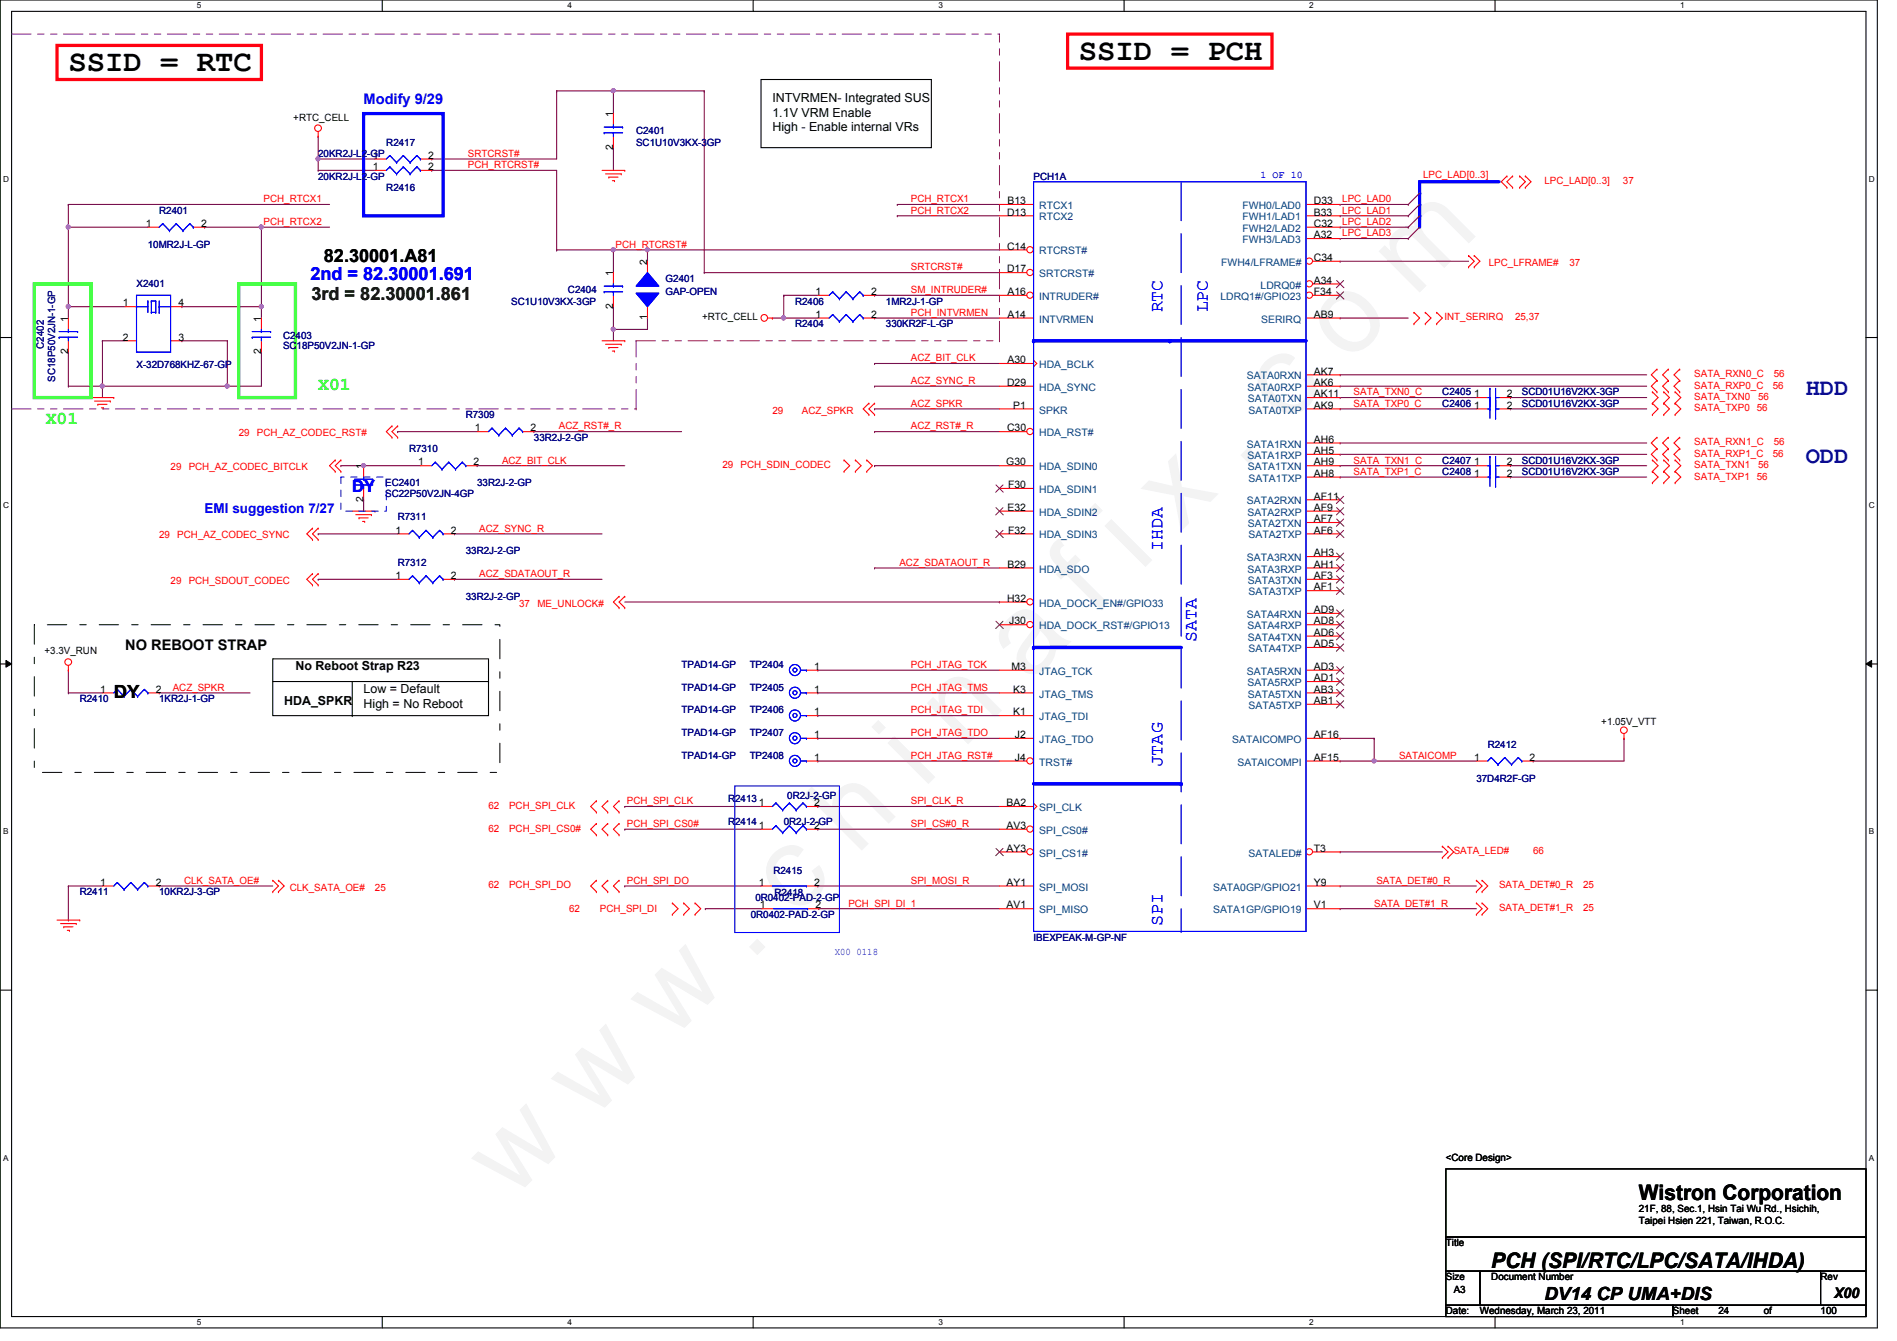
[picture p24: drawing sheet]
<svg xmlns="http://www.w3.org/2000/svg" width="297mm" height="210mm" viewBox="0 0 297 210" stroke-linecap="round" stroke-linejoin="round" font-family="sans-serif">
<defs><g id="words">
<text font-size="17.6" fill="#f0f" x="80.1" y="188" transform="rotate(-45 80.1 188)">w w w . c h i n a f i x . c o m</text>
<g font-size="4.8">
<text x="10.7" y="11.1">SSID = RTC</text>
<text x="168.9" y="9.4">SSID = PCH</text>
</g>
<g font-size="3.7" fill="#0000a0">
<text x="282.7" y="61.8">HDD</text>
<text x="282.7" y="72.5">ODD</text>
</g>
<g font-size="3.3">
<text x="256.6" y="187.9">Wistron Corporation</text>
<text x="233.5" y="198.5">PCH (SPI/RTC/LPC/SATA/IHDA)</text>
</g>
<g font-size="2.8">
<text x="50.7" y="41">82.30001.A81</text>
<text x="17.8" y="109.3">DY</text>
<text x="241.8" y="203.5">DV14 CP UMA+DIS</text>
</g>
<g font-size="2.8" fill="#00f">
<text x="48.6" y="43.9">2nd = 82.30001.691</text>
<text x="182" y="48.9" transform="rotate(-90 182 48.9)">RTC</text>
<text x="189.1" y="48.9" transform="rotate(-90 189.1 48.9)">LPC</text>
<text x="182" y="86.2" transform="rotate(-90 182 86.2)">IHDA</text>
<text x="187.4" y="100.5" transform="rotate(-90 187.4 100.5)">SATA</text>
<text x="182" y="120" transform="rotate(-90 182 120)">JTAG</text>
<text x="182" y="144.9" transform="rotate(-90 182 144.9)">SPI</text>
</g>
<text font-size="2.8" fill="#004000" x="48.8" y="46.9">3rd = 82.30001.861</text>
<g font-size="2.8" fill="#0f0">
<text x="49.8" y="61">X01</text>
<text x="7.2" y="66.4">X01</text>
</g>
<text font-size="2.6" fill="#00f" x="55.2" y="77.1">DY</text>
<text font-size="2.3" fill="#00f" x="56.9" y="16.3">Modify 9/29</text>
<g font-size="2.3">
<text x="19.6" y="101.7">NO REBOOT STRAP</text>
<text x="287.2" y="203.2">X00</text>
</g>
<text font-size="2.1" fill="#00f" x="32" y="80.2">EMI suggestion 7/27</text>
<g font-size="1.9">
<text x="120.9" y="16">INTVRMEN- Integrated SUS</text>
<text x="120.9" y="18.3">1.1V VRM Enable</text>
<text x="120.9" y="20.6">High - Enable internal VRs</text>
<text x="46.3" y="104.9">No Reboot Strap R23</text>
<text x="44.5" y="110.3">HDA_SPKR</text>
<text x="56.9" y="108.5">Low = Default</text>
<text x="56.9" y="110.7">High = No Reboot</text>
</g>
<g font-size="1.6">
<text x="45.9" y="18.9">+RTC_CELL</text>
<text x="96" y="23.5" transform="rotate(-90 96 23.5)">2</text>
<text x="96" y="18.3" transform="rotate(-90 96 18.3)">1</text>
<text x="58.4" y="26.6">1</text>
<text x="58.4" y="24.8">1</text>
<text x="67.1" y="26.6">2</text>
<text x="67.1" y="24.8">2</text>
<text x="22.8" y="35.5">1</text>
<text x="31.5" y="35.5">2</text>
<text x="157.7" y="33.7">D13</text>
<text x="157.8" y="32">B13</text>
<text x="205.7" y="32">D33</text>
<text x="205.7" y="33.7">B33</text>
<text x="205.7" y="35.5">C32</text>
<text x="101.3" y="41.4" transform="rotate(-90 101.3 41.4)">2</text>
<text x="157.7" y="39.1">C14</text>
<text x="205.7" y="37.3">A32</text>
<text x="205.7" y="40.9">C34</text>
<text x="19.3" y="48">1</text>
<text x="27.9" y="48">4</text>
<text x="96" y="43.2" transform="rotate(-90 96 43.2)">1</text>
<text x="127.7" y="46.2">1</text>
<text x="136.4" y="46.2">2</text>
<text x="157.7" y="42.6">D17</text>
<text x="157.8" y="46.2">A16</text>
<text x="205.7" y="46.2">F34</text>
<text x="205.7" y="44.4">A34</text>
<text x="10.7" y="50.3" transform="rotate(-90 10.7 50.3)">1</text>
<text x="19.3" y="53.3">2</text>
<text x="27.9" y="53.3">3</text>
<text x="40.9" y="50.3" transform="rotate(-90 40.9 50.3)">1</text>
<text x="96" y="48.3" transform="rotate(-90 96 48.3)">2</text>
<text x="101.3" y="50.1" transform="rotate(-90 101.3 50.1)">1</text>
<text x="109.9" y="50.2">+RTC_CELL</text>
<text x="127.7" y="49.7">1</text>
<text x="136.4" y="49.7">2</text>
<text x="157.8" y="49.7">A14</text>
<text x="205.7" y="49.7">AB9</text>
<text x="10.7" y="55.5" transform="rotate(-90 10.7 55.5)">2</text>
<text x="40.9" y="55.5" transform="rotate(-90 40.9 55.5)">2</text>
<text x="157.8" y="56.9">A30</text>
<text x="205.7" y="58.6">AK7</text>
<text x="157.7" y="60.4">D29</text>
<text x="158.7" y="64">P1</text>
<text x="205.7" y="60.4">AK6</text>
<text x="205.7" y="62.2">AK11</text>
<text x="205.7" y="64">AK9</text>
<text x="230.8" y="62.2">1</text>
<text x="230.8" y="64">1</text>
<text x="236" y="62.2">2</text>
<text x="236" y="64">2</text>
<text x="74.4" y="67.5">1</text>
<text x="83.1" y="67.5">2</text>
<text x="157.7" y="67.5">C30</text>
<text x="205.7" y="69.3">AH6</text>
<text x="205.7" y="71.1">AH5</text>
<text x="56.9" y="73.4" transform="rotate(-90 56.9 73.4)">1</text>
<text x="65.5" y="72.9">1</text>
<text x="74.2" y="72.9">2</text>
<text x="157.6" y="72.9">G30</text>
<text x="157.9" y="76.4">F30</text>
<text x="205.7" y="72.9">AH9</text>
<text x="205.7" y="74.6">AH8</text>
<text x="230.8" y="74.6">1</text>
<text x="230.8" y="72.9">1</text>
<text x="236" y="74.6">2</text>
<text x="236" y="72.9">2</text>
<text x="56.9" y="78.6" transform="rotate(-90 56.9 78.6)">2</text>
<text x="61.9" y="83.5">1</text>
<text x="70.6" y="83.5">2</text>
<text x="157.8" y="80">E32</text>
<text x="157.9" y="83.5">F32</text>
<text x="205.7" y="78.2">AF11</text>
<text x="205.7" y="80">AF9</text>
<text x="205.7" y="81.7">AF7</text>
<text x="205.7" y="83.5">AF6</text>
<text x="157.8" y="88.9">B29</text>
<text x="205.7" y="87.1">AH3</text>
<text x="205.7" y="88.9">AH1</text>
<text x="61.9" y="90.6">1</text>
<text x="70.6" y="90.6">2</text>
<text x="157.7" y="94.2">H32</text>
<text x="205.7" y="90.6">AF3</text>
<text x="205.7" y="92.4">AF1</text>
<text x="205.7" y="96">AD9</text>
<text x="158" y="97.7">J30</text>
<text x="205.7" y="97.7">AD8</text>
<text x="205.7" y="99.5">AD6</text>
<text x="205.7" y="101.3">AD5</text>
<text x="7" y="102.4">+3.3V_RUN</text>
<text x="127.5" y="104.9">1</text>
<text x="158.4" y="104.9">M3</text>
<text x="205.7" y="104.9">AD3</text>
<text x="205.7" y="106.6">AD1</text>
<text x="15.7" y="108.4">1</text>
<text x="24.4" y="108.4">2</text>
<text x="127.5" y="112">1</text>
<text x="127.5" y="108.4">1</text>
<text x="158.7" y="108.4">K3</text>
<text x="158.7" y="112">K1</text>
<text x="205.7" y="108.4">AB3</text>
<text x="205.7" y="110.2">AB1</text>
<text x="250.7" y="113.5">+1.05V_VTT</text>
<text x="127.5" y="115.5">1</text>
<text x="127.5" y="119.1">1</text>
<text x="158.9" y="115.5">J2</text>
<text x="158.9" y="119.1">J4</text>
<text x="205.7" y="119.1">AF15</text>
<text x="205.7" y="115.5">AF16</text>
<text x="230.8" y="119.1">1</text>
<text x="239.5" y="119.1">2</text>
<text x="118.8" y="129.8">1</text>
<text x="118.8" y="126.2">1</text>
<text x="127.5" y="129.8">2</text>
<text x="127.5" y="126.2">2</text>
<text x="157.6" y="126.2">BA2</text>
<text x="157.6" y="129.8">AV3</text>
<text x="157.6" y="133.3">AY3</text>
<text x="205.7" y="133.3">T3</text>
<text x="15.7" y="138.6">1</text>
<text x="24.4" y="138.6">2</text>
<text x="118.8" y="138.6">1</text>
<text x="119" y="142.2">1</text>
<text x="127.5" y="138.6">2</text>
<text x="127.7" y="142.2">2</text>
<text x="157.6" y="138.6">AY1</text>
<text x="157.6" y="142.2">AV1</text>
<text x="205.7" y="138.6">Y9</text>
<text x="205.7" y="142.2">V1</text>
<text x="226.4" y="181.7">&lt;Core Design&gt;</text>
<text x="256.6" y="189.7">21F, 88, Sec.1, Hsin Tai Wu Rd., Hsichih,</text>
<text x="256.6" y="191.6">Taipei Hsien 221, Taiwan, R.O.C.</text>
<text x="226.4" y="195.1">Title</text>
<text x="226.4" y="200.4">Size</text>
<text x="227.6" y="202.4">A3</text>
<text x="233.5" y="200.4">Document Number</text>
<text x="285.1" y="200.4">Rev</text>
<text x="226.4" y="205.7">Date:</text>
<text x="231.7" y="205.7">Wednesday, March 23, 2011</text>
<text x="262" y="205.7">Sheet</text>
<text x="269.1" y="205.7">24</text>
<text x="276.2" y="205.7">of</text>
<text x="285.1" y="205.7">100</text>
</g>
<g font-size="1.6" fill="#000080">
<text x="60.5" y="22.8">R2417</text>
<text x="99.6" y="21">C2401</text>
<text x="99.6" y="22.8">SC1U10V3KX-3GP</text>
<text x="49.8" y="28.1">20KR2J-L2-GP</text>
<text x="49.8" y="24.6">20KR2J-L2-GP</text>
<text x="60.5" y="29.9">R2416</text>
<text x="161.8" y="28.1">PCH1A</text>
<text x="24.9" y="33.4">R2401</text>
<text x="23.2" y="38.8">10MR2J-L-GP</text>
<text x="21.4" y="45">X2401</text>
<text x="80" y="47.7">SC1U10V3KX-3GP</text>
<text x="88.9" y="45.9">C2404</text>
<text x="104.2" y="44.1">G2401</text>
<text x="104.2" y="46.2">GAP-OPEN</text>
<text x="124.5" y="47.7">R2406</text>
<text x="138.7" y="47.7">1MR2J-1-GP</text>
<text x="44.3" y="53">C2403</text>
<text x="124.5" y="51.2">R2404</text>
<text x="138.7" y="51.2">330KR2F-L-GP</text>
<text x="6.9" y="54.6" transform="rotate(-90 6.9 54.6)">C2402</text>
<text x="8.6" y="59.7" transform="rotate(-90 8.6 59.7)">SC18P50V2JN-1-GP</text>
<text x="21.4" y="57.6">X-32D768KHZ-67-GP</text>
<text x="44.3" y="54.6">SC18P50V2JN-1-GP</text>
<text x="72.9" y="65.4">R7309</text>
<text x="225.8" y="61.9">C2405</text>
<text x="225.8" y="63.7">C2406</text>
<text x="238.3" y="61.9">SCD01U16V2KX-3GP</text>
<text x="238.3" y="63.7">SCD01U16V2KX-3GP</text>
<text x="64" y="70.8">R7310</text>
<text x="83.6" y="69">33R2J-2-GP</text>
<text x="60.3" y="76.1">EC2401</text>
<text x="60.3" y="77.7">SC22P50V2JN-4GP</text>
<text x="74.7" y="76.1">33R2J-2-GP</text>
<text x="225.8" y="74.3">C2408</text>
<text x="225.8" y="72.6">C2407</text>
<text x="238.3" y="74.3">SCD01U16V2KX-3GP</text>
<text x="238.3" y="72.6">SCD01U16V2KX-3GP</text>
<text x="62.3" y="81.4">R7311</text>
<text x="62.3" y="88.6">R7312</text>
<text x="72.9" y="86.8">33R2J-2-GP</text>
<text x="72.9" y="93.9">33R2J-2-GP</text>
<text x="106.7" y="104.6">TPAD14-GP</text>
<text x="117.4" y="104.6">TP2404</text>
<text x="12.5" y="109.9">R2410</text>
<text x="24.9" y="109.9">1KR2J-1-GP</text>
<text x="106.7" y="111.7">TPAD14-GP</text>
<text x="106.7" y="108.1">TPAD14-GP</text>
<text x="117.4" y="111.7">TP2406</text>
<text x="117.4" y="108.1">TP2405</text>
<text x="106.7" y="115.2">TPAD14-GP</text>
<text x="106.7" y="118.8">TPAD14-GP</text>
<text x="117.4" y="115.2">TP2407</text>
<text x="117.4" y="118.8">TP2408</text>
<text x="233" y="117">R2412</text>
<text x="114" y="125.6">R2413</text>
<text x="123.3" y="125">0R2J-2-GP</text>
<text x="231.2" y="122.3">37D4R2F-GP</text>
<text x="114" y="129.1">R2414</text>
<text x="122.7" y="129.1">0R2J-2-GP</text>
<text x="121.1" y="136.7">R2415</text>
<text x="12.5" y="140.1">R2411</text>
<text x="24.9" y="140.1">10KR2J-3-GP</text>
<text x="117.6" y="143.7">0R0402-PAD-2-GP</text>
<text x="118.3" y="141">0R0402-PAD-2-GP</text>
<text x="121.3" y="140.3">R2418</text>
<text x="161.8" y="147.2">IBEXPEAK-M-GP-NF</text>
</g>
<g font-size="1.6" fill="#f00">
<text x="73.3" y="24.6">SRTCRST#</text>
<text x="73.3" y="26.3">PCH_RTCRST#</text>
<text x="222.8" y="27.9">LPC_LAD[0..3]</text>
<text x="241.8" y="28.8">LPC_LAD[0..3]</text>
<text x="254.1" y="28.8">37</text>
<text x="41.3" y="35.2">PCH_RTCX2</text>
<text x="41.3" y="31.7">PCH_RTCX1</text>
<text x="142.6" y="33.4">PCH_RTCX2</text>
<text x="142.6" y="31.7">PCH_RTCX1</text>
<text x="210.2" y="31.7">LPC_LAD0</text>
<text x="210.2" y="33.4">LPC_LAD1</text>
<text x="210.2" y="35.2">LPC_LAD2</text>
<text x="96.4" y="38.8">PCH_RTCRST#</text>
<text x="210.2" y="37">LPC_LAD3</text>
<text x="233.1" y="41.6">LPC_LFRAME#</text>
<text x="245.7" y="41.6">37</text>
<text x="142.6" y="45.9">SM_INTRUDER#</text>
<text x="142.6" y="42.3">SRTCRST#</text>
<text x="142.6" y="49.4">PCH_INTVRMEN</text>
<text x="226.2" y="50.2">INT_SERIRQ</text>
<text x="237.2" y="50.2">25,37</text>
<text x="142.6" y="56.6">ACZ_BIT_CLK</text>
<text x="265.3" y="59.1">SATA_RXN0_C</text>
<text x="277.7" y="59.1">56</text>
<text x="120.9" y="64.7">29</text>
<text x="125.6" y="64.7">ACZ_SPKR</text>
<text x="142.6" y="63.7">ACZ_SPKR</text>
<text x="142.6" y="60.1">ACZ_SYNC_R</text>
<text x="212" y="61.9">SATA_TXN0_C</text>
<text x="212" y="63.7">SATA_TXP0_C</text>
<text x="265.3" y="60.8">SATA_RXP0_C</text>
<text x="265.3" y="62.6">SATA_TXN0</text>
<text x="265.3" y="64.4">SATA_TXP0 56</text>
<text x="275.3" y="62.6">56</text>
<text x="277.6" y="60.8">56</text>
<text x="37.4" y="68.3">29</text>
<text x="40.2" y="68.3">PCH_AZ_CODEC_RST#</text>
<text x="87.5" y="67.2">ACZ_RST#_R</text>
<text x="142.6" y="67.2">ACZ_RST#_R</text>
<text x="265.3" y="69.7">SATA_RXN1_C</text>
<text x="265.3" y="71.5">SATA_RXP1_C</text>
<text x="277.6" y="71.5">56</text>
<text x="277.7" y="69.7">56</text>
<text x="26.7" y="73.6">29</text>
<text x="29.5" y="73.6">PCH_AZ_CODEC_BITCLK</text>
<text x="78.6" y="72.6">ACZ_BIT_CLK</text>
<text x="113.1" y="73.3">29</text>
<text x="115.9" y="73.3">PCH_SDIN_CODEC</text>
<text x="212" y="72.6">SATA_TXN1_C</text>
<text x="212" y="74.3">SATA_TXP1_C</text>
<text x="265.3" y="73.3">SATA_TXN1</text>
<text x="265.3" y="75.1">SATA_TXP1 56</text>
<text x="275.3" y="73.3">56</text>
<text x="75.1" y="83.2">ACZ_SYNC_R</text>
<text x="24.9" y="84.3">29</text>
<text x="27.8" y="84.3">PCH_AZ_CODEC_SYNC</text>
<text x="140.8" y="88.6">ACZ_SDATAOUT_R</text>
<text x="26.7" y="91.4">29</text>
<text x="29.5" y="91.4">PCH_SDOUT_CODEC</text>
<text x="75.1" y="90.3">ACZ_SDATAOUT_R</text>
<text x="81.3" y="95">37</text>
<text x="84.2" y="95">ME_UNLOCK#</text>
<text x="142.6" y="104.6">PCH_JTAG_TCK</text>
<text x="27" y="108.1">ACZ_SPKR</text>
<text x="142.6" y="108.1">PCH_JTAG_TMS</text>
<text x="142.6" y="111.7">PCH_JTAG_TDI</text>
<text x="142.6" y="115.2">PCH_JTAG_TDO</text>
<text x="142.6" y="118.8">PCH_JTAG_RST#</text>
<text x="219.1" y="118.8">SATAICOMP</text>
<text x="98.2" y="125.9">PCH_SPI_CLK</text>
<text x="142.6" y="125.9">SPI_CLK_R</text>
<text x="76.5" y="130.2">62</text>
<text x="76.5" y="126.6">62</text>
<text x="79.7" y="130.2">PCH_SPI_CS0#</text>
<text x="79.7" y="126.6">PCH_SPI_CLK</text>
<text x="98.2" y="129.5">PCH_SPI_CS0#</text>
<text x="142.6" y="129.5">SPI_CS#0_R</text>
<text x="227.6" y="133.7">SATA_LED#</text>
<text x="240.1" y="133.7">66</text>
<text x="28.8" y="138.3">CLK_SATA_OE#</text>
<text x="45.4" y="139.4">CLK_SATA_OE#</text>
<text x="58.7" y="139.4">25</text>
<text x="76.5" y="139.1">62</text>
<text x="79.7" y="139.1">PCH_SPI_DO</text>
<text x="89.1" y="142.8">62</text>
<text x="93.9" y="142.8">PCH_SPI_DI</text>
<text x="98.2" y="138.3">PCH_SPI_DO</text>
<text x="132.8" y="141.9">PCH_SPI_DI_1</text>
<text x="142.6" y="138.3">SPI_MOSI_R</text>
<text x="215.2" y="141.9">SATA_DET#1_R</text>
<text x="215.5" y="138.3">SATA_DET#0_R</text>
<text x="234.7" y="142.6">SATA_DET#1_R</text>
<text x="234.7" y="139.1">SATA_DET#0_R</text>
<text x="247.9" y="142.6">25</text>
<text x="247.9" y="139.1">25</text>
</g>
<g font-size="1.6" fill="#00f">
<text x="197.4" y="27.9">1 OF 10</text>
<text x="130.7" y="149.5">X00 0118</text>
</g>
<g font-size="1.6" fill="#004080">
<text x="162.7" y="32.7">RTCX1</text>
<text x="162.7" y="34.5">RTCX2</text>
<text x="194.6" y="32.7">FWH0/LAD0</text>
<text x="194.6" y="34.5">FWH1/LAD1</text>
<text x="162.7" y="39.8">RTCRST#</text>
<text x="191.2" y="41.6">FWH4/LFRAME#</text>
<text x="194.6" y="36.3">FWH2/LAD2</text>
<text x="194.6" y="38.1">FWH3/LAD3</text>
<text x="162.7" y="46.9">INTRUDER#</text>
<text x="162.7" y="43.4">SRTCRST#</text>
<text x="191.1" y="46.9">LDRQ1#/GPIO23</text>
<text x="197.4" y="45.2">LDRQ0#</text>
<text x="162.7" y="50.5">INTVRMEN</text>
<text x="197.5" y="50.5">SERIRQ</text>
<text x="162.7" y="57.6">HDA_BCLK</text>
<text x="195.2" y="59.4">SATA0RXN</text>
<text x="162.7" y="61.2">HDA_SYNC</text>
<text x="162.7" y="64.7">SPKR</text>
<text x="195.3" y="61.2">SATA0RXP</text>
<text x="195.4" y="62.9">SATA0TXN</text>
<text x="195.5" y="64.7">SATA0TXP</text>
<text x="162.7" y="68.3">HDA_RST#</text>
<text x="195.2" y="70.1">SATA1RXN</text>
<text x="195.3" y="71.8">SATA1RXP</text>
<text x="162.7" y="73.6">HDA_SDIN0</text>
<text x="162.7" y="77.2">HDA_SDIN1</text>
<text x="195.4" y="73.6">SATA1TXN</text>
<text x="195.5" y="75.4">SATA1TXP</text>
<text x="162.7" y="80.7">HDA_SDIN2</text>
<text x="195.2" y="79">SATA2RXN</text>
<text x="195.3" y="80.7">SATA2RXP</text>
<text x="195.4" y="82.5">SATA2TXN</text>
<text x="162.7" y="89.6">HDA_SDO</text>
<text x="162.7" y="84.3">HDA_SDIN3</text>
<text x="195.2" y="87.8">SATA3RXN</text>
<text x="195.3" y="89.6">SATA3RXP</text>
<text x="195.5" y="84.3">SATA2TXP</text>
<text x="162.7" y="95">HDA_DOCK_EN#/GPIO33</text>
<text x="195.4" y="91.4">SATA3TXN</text>
<text x="195.5" y="93.2">SATA3TXP</text>
<text x="162.7" y="98.5">HDA_DOCK_RST#/GPIO13</text>
<text x="195.2" y="96.7">SATA4RXN</text>
<text x="195.3" y="98.5">SATA4RXP</text>
<text x="195.4" y="100.3">SATA4TXN</text>
<text x="162.7" y="105.6">JTAG_TCK</text>
<text x="195.2" y="105.6">SATA5RXN</text>
<text x="195.3" y="107.4">SATA5RXP</text>
<text x="195.5" y="102.1">SATA4TXP</text>
<text x="162.7" y="109.2">JTAG_TMS</text>
<text x="162.7" y="112.7">JTAG_TDI</text>
<text x="195.4" y="109.2">SATA5TXN</text>
<text x="195.5" y="111">SATA5TXP</text>
<text x="162.7" y="116.3">JTAG_TDO</text>
<text x="162.7" y="119.8">TRST#</text>
<text x="193" y="116.3">SATAICOMPO</text>
<text x="193.8" y="119.8">SATAICOMPI</text>
<text x="162.7" y="127">SPI_CLK</text>
<text x="162.7" y="130.5">SPI_CS0#</text>
<text x="162.7" y="134.1">SPI_CS1#</text>
<text x="195.5" y="134.1">SATALED#</text>
<text x="162.7" y="139.4">SPI_MOSI</text>
<text x="162.7" y="143">SPI_MISO</text>
<text x="189.9" y="139.4">SATA0GP/GPIO21</text>
<text x="189.9" y="143">SATA1GP/GPIO19</text>
</g>
<g font-size="1.3">
<text x="30.8" y="1.3">5</text>
<text x="88.9" y="1.3">4</text>
<text x="146.9" y="1.3">3</text>
<text x="205" y="1.3">2</text>
<text x="263.1" y="1.3">1</text>
<text x=".5" y="28.4">D</text>
<text x="292.6" y="28.4">D</text>
<text x=".5" y="79.5">C</text>
<text x="292.6" y="79.5">C</text>
<text x=".5" y="130.6">B</text>
<text x="292.6" y="130.6">B</text>
<text x=".5" y="181.7">A</text>
<text x="292.6" y="181.7">A</text>
<text x="30.8" y="207.4">5</text>
<text x="88.9" y="207.4">4</text>
<text x="146.9" y="207.4">3</text>
<text x="205" y="207.4">2</text>
<text x="263.1" y="207.4">1</text>
</g>
</g></defs>
<path d="M0 0h294v207.9h-294zM1.8 1.8h290.4v204.3h-290.4z" fill="none" stroke="#000" stroke-width=".17"/>
<g fill="#fff">
<path d="M30.8 .2h.7v1.4h-.7z"/>
<path d="M30.8 206.2h.7v1.4h-.7z"/>
</g>
<path d="M59.9 0v1.8M59.9 206.1v1.8" fill="none" stroke="#000" stroke-width=".17"/>
<g fill="#fff">
<path d="M88.9 .2h.6v1.4h-.6z"/>
<path d="M88.9 206.2h.6v1.4h-.6z"/>
</g>
<path d="M117.9 0v1.8M117.9 206.1v1.8" fill="none" stroke="#000" stroke-width=".17"/>
<g fill="#fff">
<path d="M146.9 .2h.7v1.4h-.7z"/>
<path d="M146.9 206.2h.7v1.4h-.7z"/>
</g>
<path d="M176 0v1.8M176 206.1v1.8" fill="none" stroke="#000" stroke-width=".17"/>
<g fill="#fff">
<path d="M205 .2h.7v1.4h-.7z"/>
<path d="M205 206.2h.7v1.4h-.7z"/>
</g>
<path d="M234.1 0v1.8M234.1 206.1v1.8" fill="none" stroke="#000" stroke-width=".17"/>
<g fill="#fff">
<path d="M263.1 .2h.7v1.4h-.7z"/>
<path d="M263.1 206.2h.7v1.4h-.7z"/>
<path d="M.5 27.3h.9v1.4h-.9z"/>
<path d="M292.6 27.3h.9v1.4h-.9z"/>
<path d="M.5 78.4h.9v1.4h-.9z"/>
<path d="M292.6 78.4h.9v1.4h-.9z"/>
</g>
<path d="M0 52.8h1.8M292.2 52.8h1.8" fill="none" stroke="#000" stroke-width=".17"/>
<g fill="#fff">
<path d="M.5 129.5h.8v1.4h-.8z"/>
<path d="M292.6 129.5h.9v1.4h-.9z"/>
</g>
<path d="M0 103.9h1.8M292.2 103.9h1.8" fill="none" stroke="#000" stroke-width=".17"/>
<path d="M.9 103.4l.9 .5-.9 .5zM292.2 103.9l.9-.5v1z" fill="#000"/>
<path d="M.9 103.4l.9 .5-.9 .5zM292.2 103.9l.9-.5v1z" fill="none" stroke="#000" stroke-width=".16"/>
<g fill="#fff">
<path d="M.5 180.5h.8v1.4h-.8z"/>
<path d="M292.6 180.5h.9v1.4h-.9z"/>
</g>
<path d="M0 155h1.8M292.2 155h1.8" fill="none" stroke="#000" stroke-width=".17"/>
<path d="M10.7 32h.1M10.7 32v3.6M16 53.3h.1M16 53.3v7.2M35.6 53.3h.1M35.6 53.3v7.2h-24.9M40.9 55.1h.1M40.9 55.1v5.4M10.7 60.5h.1M16 60.5h.1" fill="none" stroke="#800040" stroke-width=".17"/>
<circle cx="35.6" cy="60.4" r=".32" fill="#f0f"/>
<circle cx="35.6" cy="60.4" r=".32" fill="none" stroke="#f0f" stroke-width=".17"/>
<circle cx="16" cy="60.4" r=".32" fill="#f0f"/>
<circle cx="16" cy="60.4" r=".32" fill="none" stroke="#f0f" stroke-width=".17"/>
<g fill="none" stroke="#800040" stroke-width=".17">
<path d="M10.7 35.6h.1M10.7 32h.1M10.7 35.6h12.5M10.7 32h40.9M32 35.6h.1M32 35.6h19.6M40.9 35.6h.1M10.7 55.1h.1M10.7 55.1v5.4M40.9 48h.1M40.9 48v1.8M110.3 42.7h46.2"/>
<path d="M16 60.5h.1M16 60.5v1.7M35.6 60.5h.1M35.6 60.5h5.3"/>
</g>
<circle cx="40.9" cy="48" r=".32" fill="#f0f"/>
<circle cx="40.9" cy="48" r=".32" fill="none" stroke="#f0f" stroke-width=".17"/>
<path d="M96.1 14.2h.1M96.1 14.2h14.2M10.7 48h.1M10.7 48v1.8" fill="none" stroke="#800040" stroke-width=".17"/>
<circle cx="10.7" cy="48" r=".32" fill="#f0f"/>
<circle cx="10.7" cy="48" r=".32" fill="none" stroke="#f0f" stroke-width=".17"/>
<path d="M87.2 14.2h.1M87.2 14.2h8.9M96.1 14.2h.1M96.1 14.2v3.6M110.3 14.2h.1M110.3 14.2v28.5M96.1 23.1h.1M96.1 23.1v3.6M101.4 39.1h55.1" fill="none" stroke="#800040" stroke-width=".17"/>
<circle cx="96" cy="14.2" r=".32" fill="#f0f"/>
<circle cx="96" cy="14.2" r=".32" fill="none" stroke="#f0f" stroke-width=".17"/>
<g fill="none" stroke="#800040" stroke-width=".17">
<path d="M40.9 35.6h.1M40.9 35.6v12.4h-12.4M28.5 53.3h.1M28.5 48h.1M28.5 53.3h7.1M209.8 58.7h48M209.8 71.1h48M209.8 69.3h48M209.8 60.5h48M236.5 72.9h21.3M236.5 74.7h21.3M236.5 64h21.3"/>
<path d="M236.5 62.2h21.3M10.7 104.9h.1M10.7 108.5h.1M10.7 108.5h5.3M10.7 104.9v3.6M24.9 108.5h.1M24.9 108.5h14.3M128.1 119.1h28.4M128.1 104.9h28.4M128.1 108.5h28.4M128.1 112h28.4M128.1 115.6h28.4"/>
<path d="M240.1 119.1h.1M254.3 115.6h.1M254.3 115.6v3.5h-14.2M10.7 138.7h.1M10.7 138.7h5.3M128.1 138.7h28.4M128.1 126.2h28.4M128.1 129.8h28.4"/>
</g>
<circle cx="40.9" cy="35.5" r=".32" fill="#f0f"/>
<circle cx="40.9" cy="35.5" r=".32" fill="none" stroke="#f0f" stroke-width=".17"/>
<path d="M10.7 35.6h.1M10.7 35.6v12.4M10.7 48h.1M10.7 48h8.9" fill="none" stroke="#800040" stroke-width=".17"/>
<circle cx="10.7" cy="35.5" r=".32" fill="#f0f"/>
<circle cx="10.7" cy="35.5" r=".32" fill="none" stroke="#f0f" stroke-width=".17"/>
<path d="M16 53.3h.1M16 53.3h3.6M56.9 72.9h.1M56.9 72.9h8.9M97.8 94.2h58.7" fill="none" stroke="#800040" stroke-width=".17"/>
<circle cx="56.9" cy="72.9" r=".32" fill="#f0f"/>
<circle cx="56.9" cy="72.9" r=".32" fill="none" stroke="#f0f" stroke-width=".17"/>
<path d="M49.8 21.3h.1M49.8 26.7h.1M49.8 24.9h.1M49.8 21.3v3.6M49.8 26.7h8.9M49.8 24.9h8.9M62.3 67.6h.1M62.3 67.6h12.4M49.8 90.7h.1M49.8 83.6h.1M49.8 90.7h12.5M49.8 83.6h12.5" fill="none" stroke="#800040" stroke-width=".17"/>
<circle cx="49.8" cy="24.9" r=".32" fill="#f0f"/>
<circle cx="49.8" cy="24.9" r=".32" fill="none" stroke="#f0f" stroke-width=".17"/>
<g fill="none" stroke="#800040" stroke-width=".17">
<path d="M87.2 14.2h.1M87.2 14.2v10.7M49.8 24.9h.1M49.8 24.9v1.8M53.4 72.9h.1M53.4 72.9h3.5M56.9 78.2h.1M56.9 78.2v1.8M10.7 138.7v5.3M24.9 138.7h.1M24.9 138.7h17.8M10.7 144h.1"/>
<path d="M128.2 142.2h28.3"/>
</g>
<g fill="none" stroke="#f00" stroke-width=".17">
<path d="M96.1 17.8v1.8M23.2 35.6h1.7M30.3 35.6h1.7M49.8 21.3h.1M49.8 20.6v.7M58.7 26.7h1.8M58.7 24.9h1.8M65.8 26.7h1.8M65.8 24.9h1.8M96.1 21.3v1.8M238 27.6h.1M238 29.3h.1"/>
<path d="M238 27.6l.8 .8-.8 .9M238.8 29.3h.1M238.8 27.6h.1M238.8 27.6l.9 .8-.9 .9M10.7 49.8v1.8M10.7 53.3v1.8M19.6 48h1.8M19.6 53.3h1.8M26.7 48h1.8M26.7 53.3h1.8M40.9 49.8v1.8M40.9 53.3v1.8"/>
<path d="M259.5 59.6h.1M259.5 57.8h.1M259.5 59.6l-.9 .9 .9 .8M259.5 57.8l-.9 .9 .9 .9M261.2 57.8h.1M261.2 59.6h.1M261.2 57.8l-.9 .9 .9 .9M261.2 59.6l-.9 .9 .9 .8M263 59.6h.1M263 57.8h.1M263 59.6l-.9 .9 .9 .8M263 57.8l-.9 .9 .9 .9"/>
<path d="M14.3 62.2h3.5M14.8 62.8h2.5M15.3 63.3h.1M15.3 63.3h1.5M15.9 63.8h.3M16.2 63.8h.1M17.3 62.8h.1M17.8 62.2h.1M52.5 72h.1M52.5 73.8h.1M52.5 72l-.9 .9 .9 .9M53.4 72h.1"/>
<path d="M53.4 73.8h.1M53.4 72l-.9 .9 .9 .9M56.9 72.9v1.8M56.9 76.5v1.7M61.4 66.7h.1M61.4 68.5h.1M61.4 66.7l-.9 .9 .9 .9M62.3 66.7h.1M62.3 68.5h.1M62.3 66.7l-.9 .9 .9 .9M65.8 72.9h1.8M258.7 73.8h.1"/>
<path d="M258.7 72h.1M258.7 75.6h.1M258.7 63.1h.1M258.7 61.3h.1M258.7 64.9h.1M258.7 73.8l.9 .9-.9 .9M258.7 72l.9 .9-.9 .9M258.7 63.1l.9 .9-.9 .9M258.7 61.3l.9 .9-.9 .9M259.5 70.2h.1M259.5 68.5h.1M259.5 72h.1"/>
<path d="M259.5 61.3h.1M259.5 70.2l-.9 .9 .9 .9M259.5 68.5l-.9 .8 .9 .9M260.5 72h.1M260.5 73.8h.1M260.5 75.6h.1M260.5 61.3h.1M260.5 63.1h.1M260.5 64.9h.1M260.5 72l.9 .9-.9 .9M260.5 73.8l.9 .9-.9 .9M260.5 61.3l.9 .9-.9 .9"/>
<path d="M260.5 63.1l.9 .9-.9 .9M261.2 68.5h.1M261.2 70.2h.1M261.2 72h.1M261.2 61.3h.1M261.2 68.5l-.9 .8 .9 .9M261.2 70.2l-.9 .9 .9 .9M262.3 73.8h.1M262.3 72h.1M262.3 75.6h.1M262.3 63.1h.1M262.3 61.3h.1"/>
<path d="M262.3 64.9h.1M262.3 73.8l.9 .9-.9 .9M262.3 72l.9 .9-.9 .9M262.3 63.1l.9 .9-.9 .9M262.3 61.3l.9 .9-.9 .9M263 70.2h.1M263 68.5h.1M263 72h.1M263 61.3h.1M263 70.2l-.9 .9 .9 .9M263 68.5l-.9 .8 .9 .9M48.9 89.8h.1"/>
<path d="M48.9 91.6h.1M48.9 82.7h.1M48.9 84.5h.1M48.9 89.8l-.9 .9 .9 .9M48.9 82.7l-.9 .9 .9 .9M49.8 89.8h.1M49.8 91.6h.1M49.8 82.7h.1M49.8 84.5h.1M49.8 89.8l-.9 .9 .9 .9M49.8 82.7l-.9 .9 .9 .9M55.2 80h3.5"/>
<path d="M55.7 80.6h2.5M56.2 81.1h.1M56.2 81.1h1.5M56.8 81.6h.3M57.1 81.6h.1M58.2 80.6h.1M58.7 80h.1M62.3 83.6h1.7M62.3 90.7h1.7M10.7 104.9h.1M10.7 104.2v.7M16 108.5h1.8"/>
<path d="M23.2 108.5h1.7M238.3 119.1h1.8M254.3 115.6h.1M254.3 114.9v.7M16 138.7h1.8M23.2 138.7h1.7M42.7 137.8h.1M42.7 139.6h.1M42.7 137.8l.9 .9-.9 .9M43.6 137.8h.1M43.6 139.6h.1M43.6 137.8l.9 .9-.9 .9"/>
<path d="M8.9 144h3.6M9.5 144.6h2.4M10 145.1h.1M10 145.1h1.4M10.5 145.6h.4M10.9 145.6h.1M11.9 144.6h.1M12.5 144h.1"/>
<circle cx="49.8" cy="20.1" r=".52"/>
<circle cx="10.7" cy="103.6" r=".52"/>
<circle cx="254.3" cy="114.3" r=".52"/>
</g>
<path d="M119.2 12.4h26.6v10.7h-26.6zM42.7 103.1h33.8v8.9h-33.8zM42.7 106.7h33.8M55.2 112h.1M55.2 106.7v5.3M226.4 183h65.8v10.6h-65.8zM226.4 193.6h65.8v5.4h-65.8zM226.4 199h5.3v5.3h-5.3zM231.7 199h53.4v5.3h-53.4zM285.1 199h7.1v5.3h-7.1zM226.4 204.3h35.6v1.8h-35.6zM262 204.3h30.2v1.8h-30.2z" fill="none" stroke="#000" stroke-width=".17"/>
<path d="M5.4 97.8h72.9v23.1h-72.9z" fill="none" stroke="#000" stroke-width=".16" stroke-dasharray="3 2 1 2"/>
<path d="M8.9 7.1h32v5.3h-32zM167.2 5.3h32v5.4h-32z" fill="none" stroke="#f00" stroke-width=".51"/>
<path d="M5.4 44.4h8.9v17.8h-8.9zM37.4 44.4h8.9v17.8h-8.9z" fill="none" stroke="#0f0" stroke-width=".51"/>
<path d="M53.4 74.7h7.1v5.3h-7.1z" fill="none" stroke="#00f" stroke-width=".16" stroke-dasharray="1 1 1 1 1 1 1 1"/>
<path d="M56.9 17.8h12.5v16h-12.5z" fill="none" stroke="#00f" stroke-width=".51"/>
<path d="M1.8 5.3h154.7M156.5 5.3h.1M99.6 53.3h56.9M156.5 53.3v-48M1.8 64h97.8" fill="none" stroke="#800080" stroke-width=".16" stroke-dasharray="3 1 1 1 1 1"/>
<g fill="none" stroke="#00f" stroke-width=".17">
<path d="M94.6 19.9h2.9M96.1 19.9h.1M96.1 19.6v.3M97.5 19.9h.1M25.5 35h.1M25.5 35l-.6 .6M25.5 35l1 1.1M26.5 36.1h.1M27.6 35h.1M27.6 35l-1.1 1.1M27.6 35l1.1 1.1M28.7 36.1h.1"/>
<path d="M29.7 35h.1M29.7 35l-1 1.1M29.7 35l.6 .6M30.3 35.6h.1M61 26.1h.1M61 24.3h.1M61 26.1l-.5 .6M61 26.1l1.1 1.1M61 24.3l-.5 .6M61 24.3l1.1 1.1M62.1 27.2h.1M62.1 25.4h.1"/>
<path d="M63.2 26.1h.1M63.2 24.3h.1M63.2 26.1l-1.1 1.1M63.2 26.1l1 1.1M63.2 24.3l-1.1 1.1M63.2 24.3l1 1.1M64.2 27.2h.1M64.2 25.4h.1M65.3 26.1h.1M65.3 24.3h.1M65.3 26.1l-1.1 1.1M65.3 26.1l.5 .6"/>
<path d="M65.3 24.3l-1.1 1.1M65.3 24.3l.5 .6M65.8 26.7h.1M65.8 24.9h.1M94.6 20.8h.1M94.6 20.8h2.9M96.1 20.8h.1M96.1 20.8v.5M161.8 28.4h42.7v117.4h-42.7zM9.3 52.8h.1M9.3 51.9h2.8M9.3 52.8h2.8"/>
<path d="M10.7 51.9h.1M10.7 52.8h.1M10.7 51.6v.3M10.7 52.8v.5M12.1 51.9h.1M21.4 46.2h5.3v8.9h-5.3zM21.4 48h.1M21.4 48h1.8M23.2 47.1h.1M23.2 47.1v1.8M23.7 48.9h.1M23.7 47.1h.1"/>
<path d="M23.7 47.1v1.8M23.7 48.9h.7M23.7 47.1h.7M24.4 48.9h.1M24.4 47.1h.1M24.4 47.1v1.8M24.9 48.9h.1M24.9 48h.1M24.9 47.1v1.8M24.9 48h1.8M39.5 52.8h.1M39.5 51.9h2.9"/>
<path d="M39.5 52.8h2.9M40.9 51.9h.1M40.9 52.8h.1M40.9 51.6v.3M40.9 52.8v.5M42.4 51.9h.1M55.5 75.9h.1M55.5 75h2.9M55.5 75.9h2.9M56.9 75h.1M56.9 75.9h.1M56.9 74.7v.3"/>
<path d="M56.9 75.9v.6M58.4 75h.1M64.6 83h.1M64.6 90.1h.1M64.6 83l-.6 .6M64.6 83l1.1 1.1M64.6 90.1l-.6 .6M64.6 90.1l1.1 1.1M65.7 84.1h.1M65.7 91.2h.1M66.7 83h.1M66.7 90.1h.1"/>
<path d="M66.7 83l-1 1.1M66.7 83l1.1 1.1M66.7 90.1l-1 1.1M66.7 90.1l1.1 1.1M18.4 107.9h.1M18.4 107.9l-.6 .6M18.4 107.9l1 1.1M19.4 109h.1M20.5 107.9h.1M20.5 107.9l-1.1 1.1M20.5 107.9l1 1.1M21.5 109h.1"/>
<path d="M22.6 107.9h.1M22.6 107.9l-1.1 1.1M22.6 107.9l.6 .6M23.2 108.5h.1M237.7 118.6h.1M237.7 118.6l-1 1.1M237.7 118.6l.6 .5M238.3 119.1h.1M18.4 138.1h.1M18.4 138.1l-.6 .6M18.4 138.1l1 1.1M19.4 139.2h.1"/>
<path d="M20.5 138.1h.1M20.5 138.1l-1.1 1.1M20.5 138.1l1 1.1M21.5 139.2h.1M22.6 138.1h.1M22.6 138.1l-1.1 1.1M22.6 138.1l.6 .6M23.2 138.7h.1"/>
</g>
<path d="M185 28.4v117.4" fill="none" stroke="#fff" stroke-width=".16" stroke-dasharray="6.1 2"/>
<path d="M185 28.4v117.4" fill="none" stroke="#00f" stroke-width=".16" stroke-dasharray="6.1 2"/>
<circle cx="35.6" cy="60.4" r=".32" fill="#f0f"/>
<circle cx="35.6" cy="60.4" r=".32" fill="none" stroke="#f0f" stroke-width=".17"/>
<circle cx="16" cy="60.4" r=".32" fill="#f0f"/>
<circle cx="16" cy="60.4" r=".32" fill="none" stroke="#f0f" stroke-width=".17"/>
<circle cx="40.9" cy="48" r=".32" fill="#f0f"/>
<circle cx="40.9" cy="48" r=".32" fill="none" stroke="#f0f" stroke-width=".17"/>
<circle cx="10.7" cy="48" r=".32" fill="#f0f"/>
<circle cx="10.7" cy="48" r=".32" fill="none" stroke="#f0f" stroke-width=".17"/>
<circle cx="96" cy="14.2" r=".32" fill="#f0f"/>
<circle cx="96" cy="14.2" r=".32" fill="none" stroke="#f0f" stroke-width=".17"/>
<circle cx="40.9" cy="35.5" r=".32" fill="#f0f"/>
<circle cx="40.9" cy="35.5" r=".32" fill="none" stroke="#f0f" stroke-width=".17"/>
<circle cx="10.7" cy="35.5" r=".32" fill="#f0f"/>
<circle cx="10.7" cy="35.5" r=".32" fill="none" stroke="#f0f" stroke-width=".17"/>
<circle cx="56.9" cy="72.9" r=".32" fill="#f0f"/>
<circle cx="56.9" cy="72.9" r=".32" fill="none" stroke="#f0f" stroke-width=".17"/>
<circle cx="49.8" cy="24.9" r=".32" fill="#f0f"/>
<circle cx="49.8" cy="24.9" r=".32" fill="none" stroke="#f0f" stroke-width=".17"/>
<use href="#words"/>
</svg>
